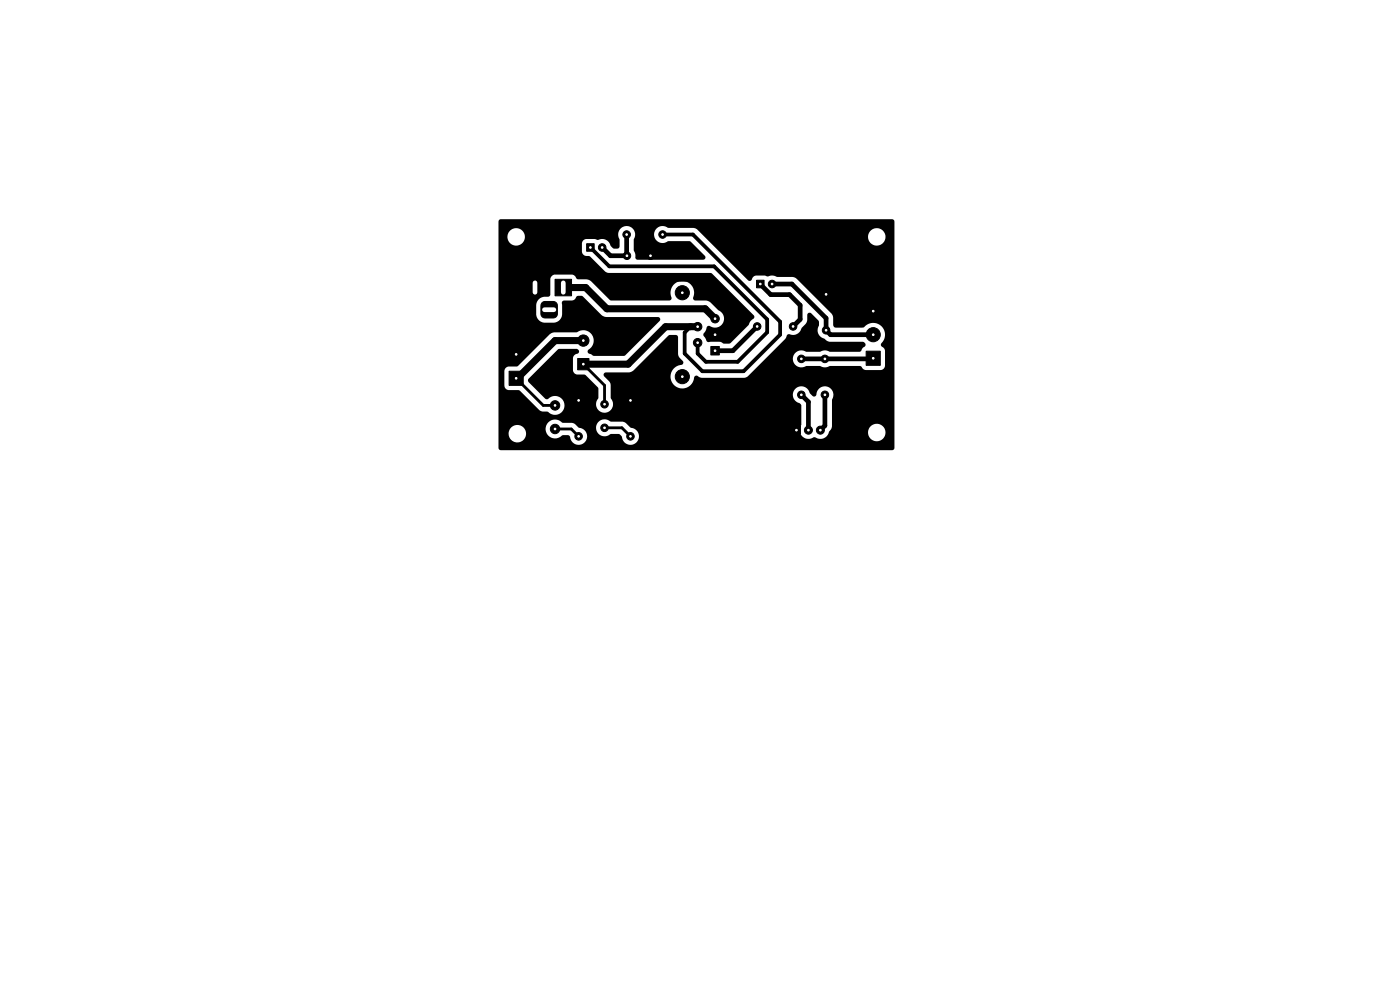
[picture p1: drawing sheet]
<svg xmlns="http://www.w3.org/2000/svg" width="297mm" height="210mm" viewBox="0 0 297 210" stroke-linecap="round" stroke-linejoin="round" font-family="sans-serif">
<g fill="#000" stroke="#000" stroke-width=".21">
<path d="M112.2 59.5l.6-.2h1.6l.4 .2 .2 .5v2l-.3 .6-.5 .1h-1.4l-.6-.2-.2-.5v-2zM124.5 51.7h1.6v1.6h-1.6zM115 64.2l.5-.2h1.9a.88 .88 0 0 1 .8 .8v1.8a.88 .88 0 0 1-.8 .8h-1.8a.88 .88 0 0 1-.8-.8v-1.9zM117.8 59.3h3.4v3.4h-3.4zM122.5 76h2.4v2.4h-2.4zM150.8 73.5h1.8v1.8h-1.8zM160.5 59.4h1.6v1.6h-1.6zM183.7 74.5h3v3h-3zM108 78.7h3v3h-3zM168.1 90.4h1.7v1.7h-1.7z"/>
<circle cx="127.7" cy="52.5" r=".8"/>
<circle cx="132.9" cy="49.7" r=".8"/>
<circle cx="133" cy="54.2" r=".8"/>
<circle cx="138" cy="54.2" r=".8"/>
<circle cx="140.6" cy="49.7" r=".8"/>
<circle cx="109.5" cy="75.2" r="1.5"/>
<circle cx="123.7" cy="72.2" r="1.2"/>
<circle cx="144.7" cy="62.1" r="1.5"/>
<circle cx="144.7" cy="79.9" r="1.5"/>
<circle cx="148" cy="69.3" r=".9"/>
<circle cx="148" cy="72.7" r=".9"/>
<circle cx="151.7" cy="67.6" r=".9"/>
<circle cx="151.7" cy="71" r=".9"/>
<circle cx="160.6" cy="69.2" r=".8"/>
<circle cx="163.8" cy="60.2" r=".8"/>
<circle cx="168.2" cy="69.2" r=".8"/>
<circle cx="170" cy="76.1" r=".8"/>
<circle cx="175" cy="76.1" r=".8"/>
<circle cx="175.2" cy="62.4" r=".8"/>
<circle cx="175.2" cy="70.1" r=".8"/>
<circle cx="185.2" cy="66" r="1.5"/>
<circle cx="185.2" cy="71" r="1.5"/>
<circle cx="117.8" cy="86" r="1"/>
<circle cx="117.8" cy="91" r="1"/>
<circle cx="122.7" cy="84.9" r=".8"/>
<circle cx="122.7" cy="92.6" r=".8"/>
<circle cx="128.2" cy="90.7" r=".8"/>
<circle cx="128.2" cy="85.7" r=".8"/>
<circle cx="133.7" cy="92.6" r=".8"/>
<circle cx="133.7" cy="84.9" r=".8"/>
<circle cx="170" cy="83.7" r=".8"/>
<circle cx="171.5" cy="91.2" r=".85"/>
<circle cx="174" cy="91.2" r=".85"/>
<circle cx="175" cy="83.7" r=".8"/>
</g>
<path d="M123.8 77.3l4.4 4.4v4M109.5 80.3l5.7 5.7h2.6M117.8 91h3.4l1.6 1.6M128.2 90.7h3.7l1.9 1.9" fill="none" stroke="#000" stroke-width=".6"/>
<path d="M125.2 52.5l4 4h22.3l11.2 11.2v2.8l-6.2 6.2h-6.7l-1.8-1.7v-2.3M140.6 49.7h6.4l18.5 18.6v2.7l-7.7 7.7h-8.8l-3.8-3.7v-4.4l1.3-1.3" fill="none" stroke="#000" stroke-width=".8"/>
<path d="M119.5 61h4.7l4.6 4.5h20.8l2.1 2.1M123.8 72.3h-6l-8 8h-.3M148 69.3h-6.8l-8 8h-9.4M151.7 71h2.1l1-1v-5.7l-5.3-5.3h-23l-1.7-1.7h-7.6l-7.7 7.7v10.2" fill="none" stroke="#000" stroke-width="1.5"/>
<path d="M132.9 49.7l.1 4.6h-3.5l-1.7-1.8M160.6 69.3l-5.1 5.1h-3.8M161.3 60.3l2.2 2.2h4l2.2 2.2v3l-1.4 1.6M163.8 60.3h4.2l7.3 7.2v2.6l.9 .9h9.1M185.3 76l-.2 .1h-15.1M170 83.7l1.5 1.6v6M175 83.7v6.6l-1 1" fill="none" stroke="#000" stroke-width="1"/>
<path d="M105.9 46.6l.3-.1h83.1l.3 .1 .1 .4v48l-.2 .4h-83.5l-.2-.4v-2.9h2.1a1.85 1.85 0 0 0 2.4 1.7 1.85 1.85 0 0 0 1-2.8h4.4l.1 .3a2.07 2.07 0 0 0 1.4 1.6 2.07 2.07 0 0 0 2.2-.6h1l.4 .2a1.93 1.93 0 0 0 3.1 1.5 1.81 1.81 0 0 0 .6-2 1.81 1.81 0 0 0-1.6-1.3h3.5l.1 .3a1.81 1.81 0 0 0 2.9 1.1h1.9a1.4 1.4 0 0 1 .8 1.2 1.83 1.83 0 0 0 3.2 .2 1.83 1.83 0 0 0-1.6-2.8l-1.3-1.2-2.7-.1-.5-.2a1.81 1.81 0 0 0-2.8 1.5h-3.5l-1.4-1-2.3-.1a2.02 2.02 0 0 0-2.2-.5 2.02 2.02 0 0 0-1.3 1.9l-4.4-.1a1.86 1.86 0 0 0-2.1-.7 1.86 1.86 0 0 0-1.3 1.9h-2.1v-10.3h1.2v.1a1 1 0 0 0 .9 .9h2.3l4.3 4.3 .5 .2 1.3 .1a2.03 2.03 0 0 0 2.9 0 2.03 2.03 0 0 0-.1-3 2.03 2.03 0 0 0-3 .3l-.5-.1-3.5-3.5v-.7l6.3-6.3 3.9-.1a.56 .56 0 0 1 .5 .6 .56 .56 0 0 1-.6 .5l-.5 .4-.1 .4v2.7a1 1 0 0 0 .9 .9h1.7l2.6 2.6 .1 .4v1.9a1.84 1.84 0 0 0 .1 2.6 1.84 1.84 0 0 0 2.5 0 1.84 1.84 0 0 0 .1-2.6v-.7h38.6v.3a2.59 2.59 0 0 0 1.7 1.7l.1 .4v3.9a1.96 1.96 0 0 0 .2 2.6 1.96 1.96 0 0 0 2.6 .1 1.97 1.97 0 0 0 3-.9h8.3l.1 .2a1.85 1.85 0 0 0 2.9 1.2 1.85 1.85 0 0 0-.3-3.2 1.85 1.85 0 0 0-2.7 1.8h-8.3l.7-1.3v-5.7a1.85 1.85 0 0 0-1.1-2.8 1.85 1.85 0 0 0-2.3 1.9l-.4 .2h-.2l-.7-.7a1.81 1.81 0 0 0-2-1.4 1.81 1.81 0 0 0-1.6 1.7h-38.6l-.1-2.4-1.3-1.4a.5 .5 0 0 1-.1-.6 .5 .5 0 0 1 .4-.3h4.8l.8-.2 7.9-7.7h1.4l.4 .2 .1 4 .3 .6 .7 .8a.55 .55 0 0 1-.1 .6 .55 .55 0 0 1-.5 .1 2.53 2.53 0 0 0-2 2.9 2.53 2.53 0 0 0 2.7 2.1 2.53 2.53 0 0 0 2.3-2.5 .91 .91 0 0 1 1.1 .1l.5 .2h8.9l.6-.2 8.1-8 .4-.6a.59 .59 0 0 1 .9-.4 1.94 1.94 0 0 0 2.3-1.5l1.1-1.3 .1-1.5a.5 .5 0 0 1 .8-.2l1.6 1.6v1a1.97 1.97 0 0 0 1.3 2.9l1 .5h7l.4 .2a.62 .62 0 0 1 .2 .7 .62 .62 0 0 1-.6 .4 1.04 1.04 0 0 1-.7 .8h-6.4a2.09 2.09 0 0 0-2 0h-2.9a1.84 1.84 0 0 0-2.8 1.6 1.84 1.84 0 0 0 2.9 1.4h2.9a2.17 2.17 0 0 0 2.1 0h6.3l.4 .2a1.12 1.12 0 0 0 .9 .7h3.1l.7-.3 .3-.6v-3.2a1.39 1.39 0 0 0-.9-1v-.5a2.56 2.56 0 0 0 0-3.8 2.56 2.56 0 0 0-3.8 .4l-6.1-.1-.2-.3-.1-1.8-.3-.7-7.5-7.5-.7-.3-3.3-.1-.7-.2h-.8a1.15 1.15 0 0 1-1.2-.1l-1.9 .1a1.69 1.69 0 0 0-1 1h-.6l-9.2-9.2h34.6l.1 .2a1.86 1.86 0 0 0 2.9 1.2 1.86 1.86 0 0 0-.3-3.2 1.86 1.86 0 0 0-2.7 1.8h-34.6l-1.5-1.6-.6-.3-5.6-.1a1.85 1.85 0 0 0-2.6 .3 1.85 1.85 0 0 0 .1 2.5 1.85 1.85 0 0 0 2.6 .1h4.4l3.3 3.2a.5 .5 0 0 1-.4 .7h-14l-.4-.4v-.7l-.3-.9v-2.3a1.84 1.84 0 0 0-1.7-2.9 1.84 1.84 0 0 0-1.4 3v1.5l-.2 .3h-1l-.6-.5a2.05 2.05 0 0 0-2.9-1.3l-.6-.2h-1.7l-.5 .2-.4 .6-.1 1.9a1.17 1.17 0 0 0 1.6 .9l3.3 3.2 .8 .4h21.7l9.1 9a.59 .59 0 0 1-.4 .9l-.7 1.2-3.9 3.8-1.3 .1-.8-.4h-2.1a.66 .66 0 0 1-1-.6 1.07 1.07 0 0 1-.4-1.1l.6-1.1a.53 .53 0 0 1 .7-.5h.1a1.91 1.91 0 0 0 2.7-.7 1.91 1.91 0 0 0-.9-2.7l-2.1-1.9-.7-.2h-2.3a.5 .5 0 0 1-.3-.7 2.53 2.53 0 0 0-2.5-3.4 2.53 2.53 0 0 0-2.1 3.7l-.2 .3-.3 .1h-12.4l-4.4-4.2-.7-.2-2-.1-.3-.2a1.03 1.03 0 0 0-.9-.8l-3.7 .1a1 1 0 0 0-.9 .9v3.4l-.3 .3-.9 .1a1.87 1.87 0 0 0-1.8 1.7v2l.2 .6a1.88 1.88 0 0 0 1.6 1.2l2.1-.1a1.87 1.87 0 0 0 1.7-1.7l-.1-2.1a.55 .55 0 0 1 .5-.8l1.7-.1 .6-.2 .4-.7h1l4.2 4 .8 .4 11.3 .1a.5 .5 0 0 1 .2 .8l-7.3 7.3-6.6 .1-.7-.4a.57 .57 0 0 1-.6-.4 .57 .57 0 0 1 .4-.7 2.25 2.25 0 0 0 .3-3.2 2.25 2.25 0 0 0-3.1-.3h-4.6l-.7 .2-7.1 6.9-.3 .1h-1.7a.99 .99 0 0 0-.9 1v3.1h-1.2v-31.5h1.8a1.86 1.86 0 0 0 2.8 1.6 1.86 1.86 0 0 0 .1-3.2 1.86 1.86 0 0 0-2.8 1.3l-.1 .3h-1.8v-3.3z" fill="#000"/>
<g fill="#fff" stroke="#fff" stroke-width=".21">
<circle cx="144.7" cy="62.1" r=".17"/>
<circle cx="144.7" cy="79.9" r=".17"/>
<circle cx="169" cy="91.2" r=".17"/>
<circle cx="171.5" cy="91.2" r=".17"/>
<circle cx="174" cy="91.2" r=".17"/>
<circle cx="186" cy="91.7" r=".18"/>
<circle cx="186" cy="50.3" r=".18"/>
<circle cx="109.8" cy="92" r=".17"/>
<circle cx="109.5" cy="50.3" r=".18"/>
<circle cx="151.7" cy="74.4" r=".18"/>
<circle cx="148" cy="72.7" r=".18"/>
<circle cx="151.7" cy="71" r=".17"/>
<circle cx="148" cy="69.3" r=".17"/>
<circle cx="151.7" cy="67.6" r=".17"/>
<circle cx="185.3" cy="76" r=".17"/>
<circle cx="185.3" cy="71" r=".17"/>
<circle cx="185.3" cy="66" r=".17"/>
<circle cx="122.8" cy="92.6" r=".18"/>
<circle cx="122.8" cy="84.9" r=".18"/>
<circle cx="140.6" cy="49.7" r=".17"/>
<circle cx="132.9" cy="49.7" r=".17"/>
<circle cx="133.8" cy="92.6" r=".18"/>
<circle cx="133.8" cy="84.9" r=".18"/>
<circle cx="168.3" cy="69.3" r=".17"/>
<circle cx="160.6" cy="69.3" r=".17"/>
<circle cx="175.3" cy="70.1" r=".17"/>
<circle cx="175.3" cy="62.4" r=".17"/>
<circle cx="175" cy="83.7" r=".18"/>
<circle cx="175" cy="76.1" r=".18"/>
<circle cx="170" cy="76.1" r=".18"/>
<circle cx="170" cy="83.7" r=".18"/>
<circle cx="109.5" cy="80.3" r=".18"/>
<circle cx="109.5" cy="75.2" r=".18"/>
<circle cx="117.8" cy="86" r=".17"/>
<circle cx="117.8" cy="91" r=".17"/>
<circle cx="123.8" cy="77.3" r=".17"/>
<circle cx="123.8" cy="72.3" r=".17"/>
<circle cx="128.2" cy="90.7" r=".18"/>
<circle cx="128.2" cy="85.7" r=".18"/>
<circle cx="138" cy="54.3" r=".17"/>
<circle cx="133" cy="54.3" r=".17"/>
<circle cx="127.8" cy="52.5" r=".17"/>
<circle cx="125.2" cy="52.5" r=".17"/>
<circle cx="161.3" cy="60.3" r=".17"/>
<circle cx="163.8" cy="60.3" r=".17"/>
</g>
<path d="M113.5 60v2M119.5 60v2M115.5 65.7h2" fill="none" stroke="#fff" stroke-width="1"/>
</svg>
